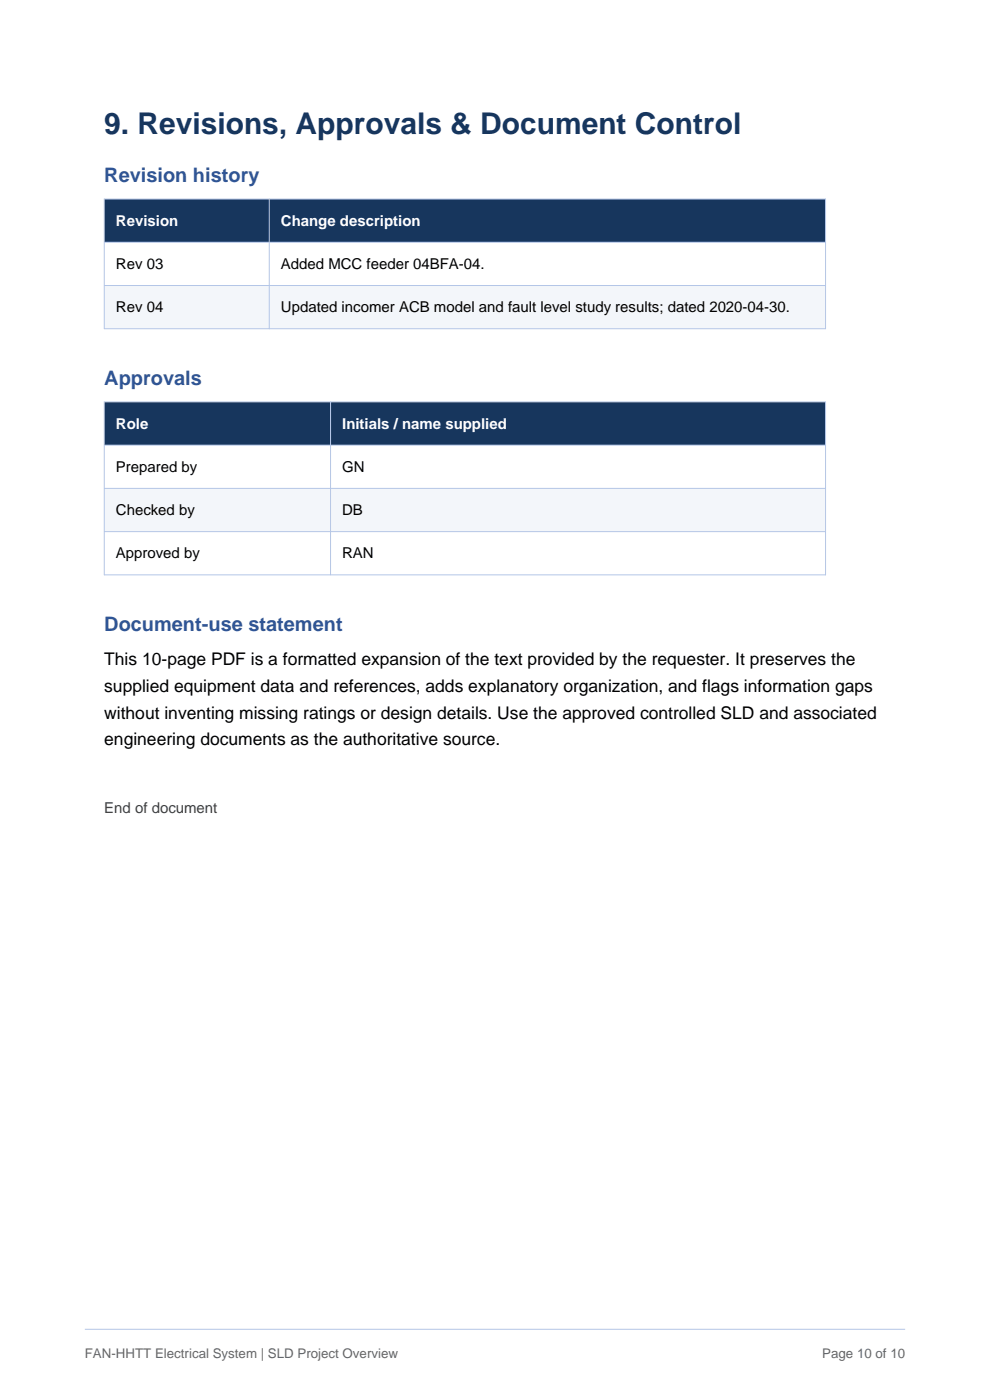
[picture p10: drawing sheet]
<svg xmlns="http://www.w3.org/2000/svg" width="210mm" height="297mm" viewBox="0 0 210 297" stroke-linecap="round" stroke-linejoin="round" font-family="sans-serif">
<defs><g id="words">
<text font-size="6.3" fill="#17365d" x="22.1" y="28.5">9. Revisions, Approvals &amp; Document Control</text>
<g font-size="4.2" fill="#2f5597">
<text x="22.1" y="38.7">Revision history</text>
<text x="22.1" y="81.7">Approvals</text>
<text x="22.1" y="133.9">Document-use statement</text>
</g>
<g font-size="3.7">
<text x="22.1" y="141.2">This 10-page PDF is a formatted expansion of the text provided by the requester. It preserves the</text>
<text x="22.1" y="146.8">supplied equipment data and references, adds explanatory organization, and flags information gaps</text>
<text x="22.1" y="152.5">without inventing missing ratings or design details. Use the approved controlled SLD and associated</text>
<text x="22.1" y="158.1">engineering documents as the authoritative source.</text>
</g>
<g font-size="3.2" fill="#fff">
<text x="24.6" y="47.9">Revision</text>
<text x="59.6" y="47.9">Change description</text>
<text x="24.6" y="90.9">Role</text>
<text x="72.6" y="90.9">Initials / name supplied</text>
</g>
<g font-size="3.2">
<text x="24.6" y="57">Rev 03</text>
<text x="59.6" y="57">Added MCC feeder 04BFA-04.</text>
<text x="24.6" y="66.2">Rev 04</text>
<text x="59.6" y="66.2">Updated incomer ACB model and fault level study results; dated 2020-04-30.</text>
<text x="24.6" y="100.1">Prepared by</text>
<text x="72.6" y="100.1">GN</text>
<text x="24.6" y="109.3">Checked by</text>
<text x="72.6" y="109.3">DB</text>
<text x="24.6" y="118.4">Approved by</text>
<text x="72.6" y="118.4">RAN</text>
</g>
<text font-size="3.2" fill="#404040" x="22.1" y="172.4">End of document</text>
<g font-size="2.8" fill="#666">
<text x="18" y="288">FAN-HHTT Electrical System | SLD Project Overview</text>
<text x="174.4" y="288">Page 10 of 10</text>
</g>
</g></defs>
<path d="M18 282h174" fill="none" stroke="#b4c6e7" stroke-width=".21"/>
<path d="M22.1 42.2h153v9.2h-153z" fill-rule="evenodd" fill="#17365d"/>
<path d="M22.1 51.4h153v9.2h-153z" fill-rule="evenodd" fill="#fff"/>
<path d="M22.1 60.6h153v9.1h-153z" fill-rule="evenodd" fill="#f3f6fa"/>
<path d="M22.1 42.2h153v27.5h-153zM22.1 51.4h153M57.1 42.2v27.5M22.1 60.6h153" fill="none" stroke="#b4c6e7" stroke-width=".21"/>
<path d="M22.1 85.3h153v9.1h-153z" fill-rule="evenodd" fill="#17365d"/>
<path d="M22.1 94.4h153v9.2h-153z" fill-rule="evenodd" fill="#fff"/>
<path d="M22.1 103.6h153v9.2h-153z" fill-rule="evenodd" fill="#f3f6fa"/>
<path d="M22.1 112.8h153v9.2h-153z" fill-rule="evenodd" fill="#fff"/>
<path d="M22.1 85.3h153v36.7h-153zM22.1 94.4h153M70.1 85.3v36.7M22.1 103.6h153M22.1 112.8h153" fill="none" stroke="#b4c6e7" stroke-width=".21"/>
<use href="#words"/>
</svg>
